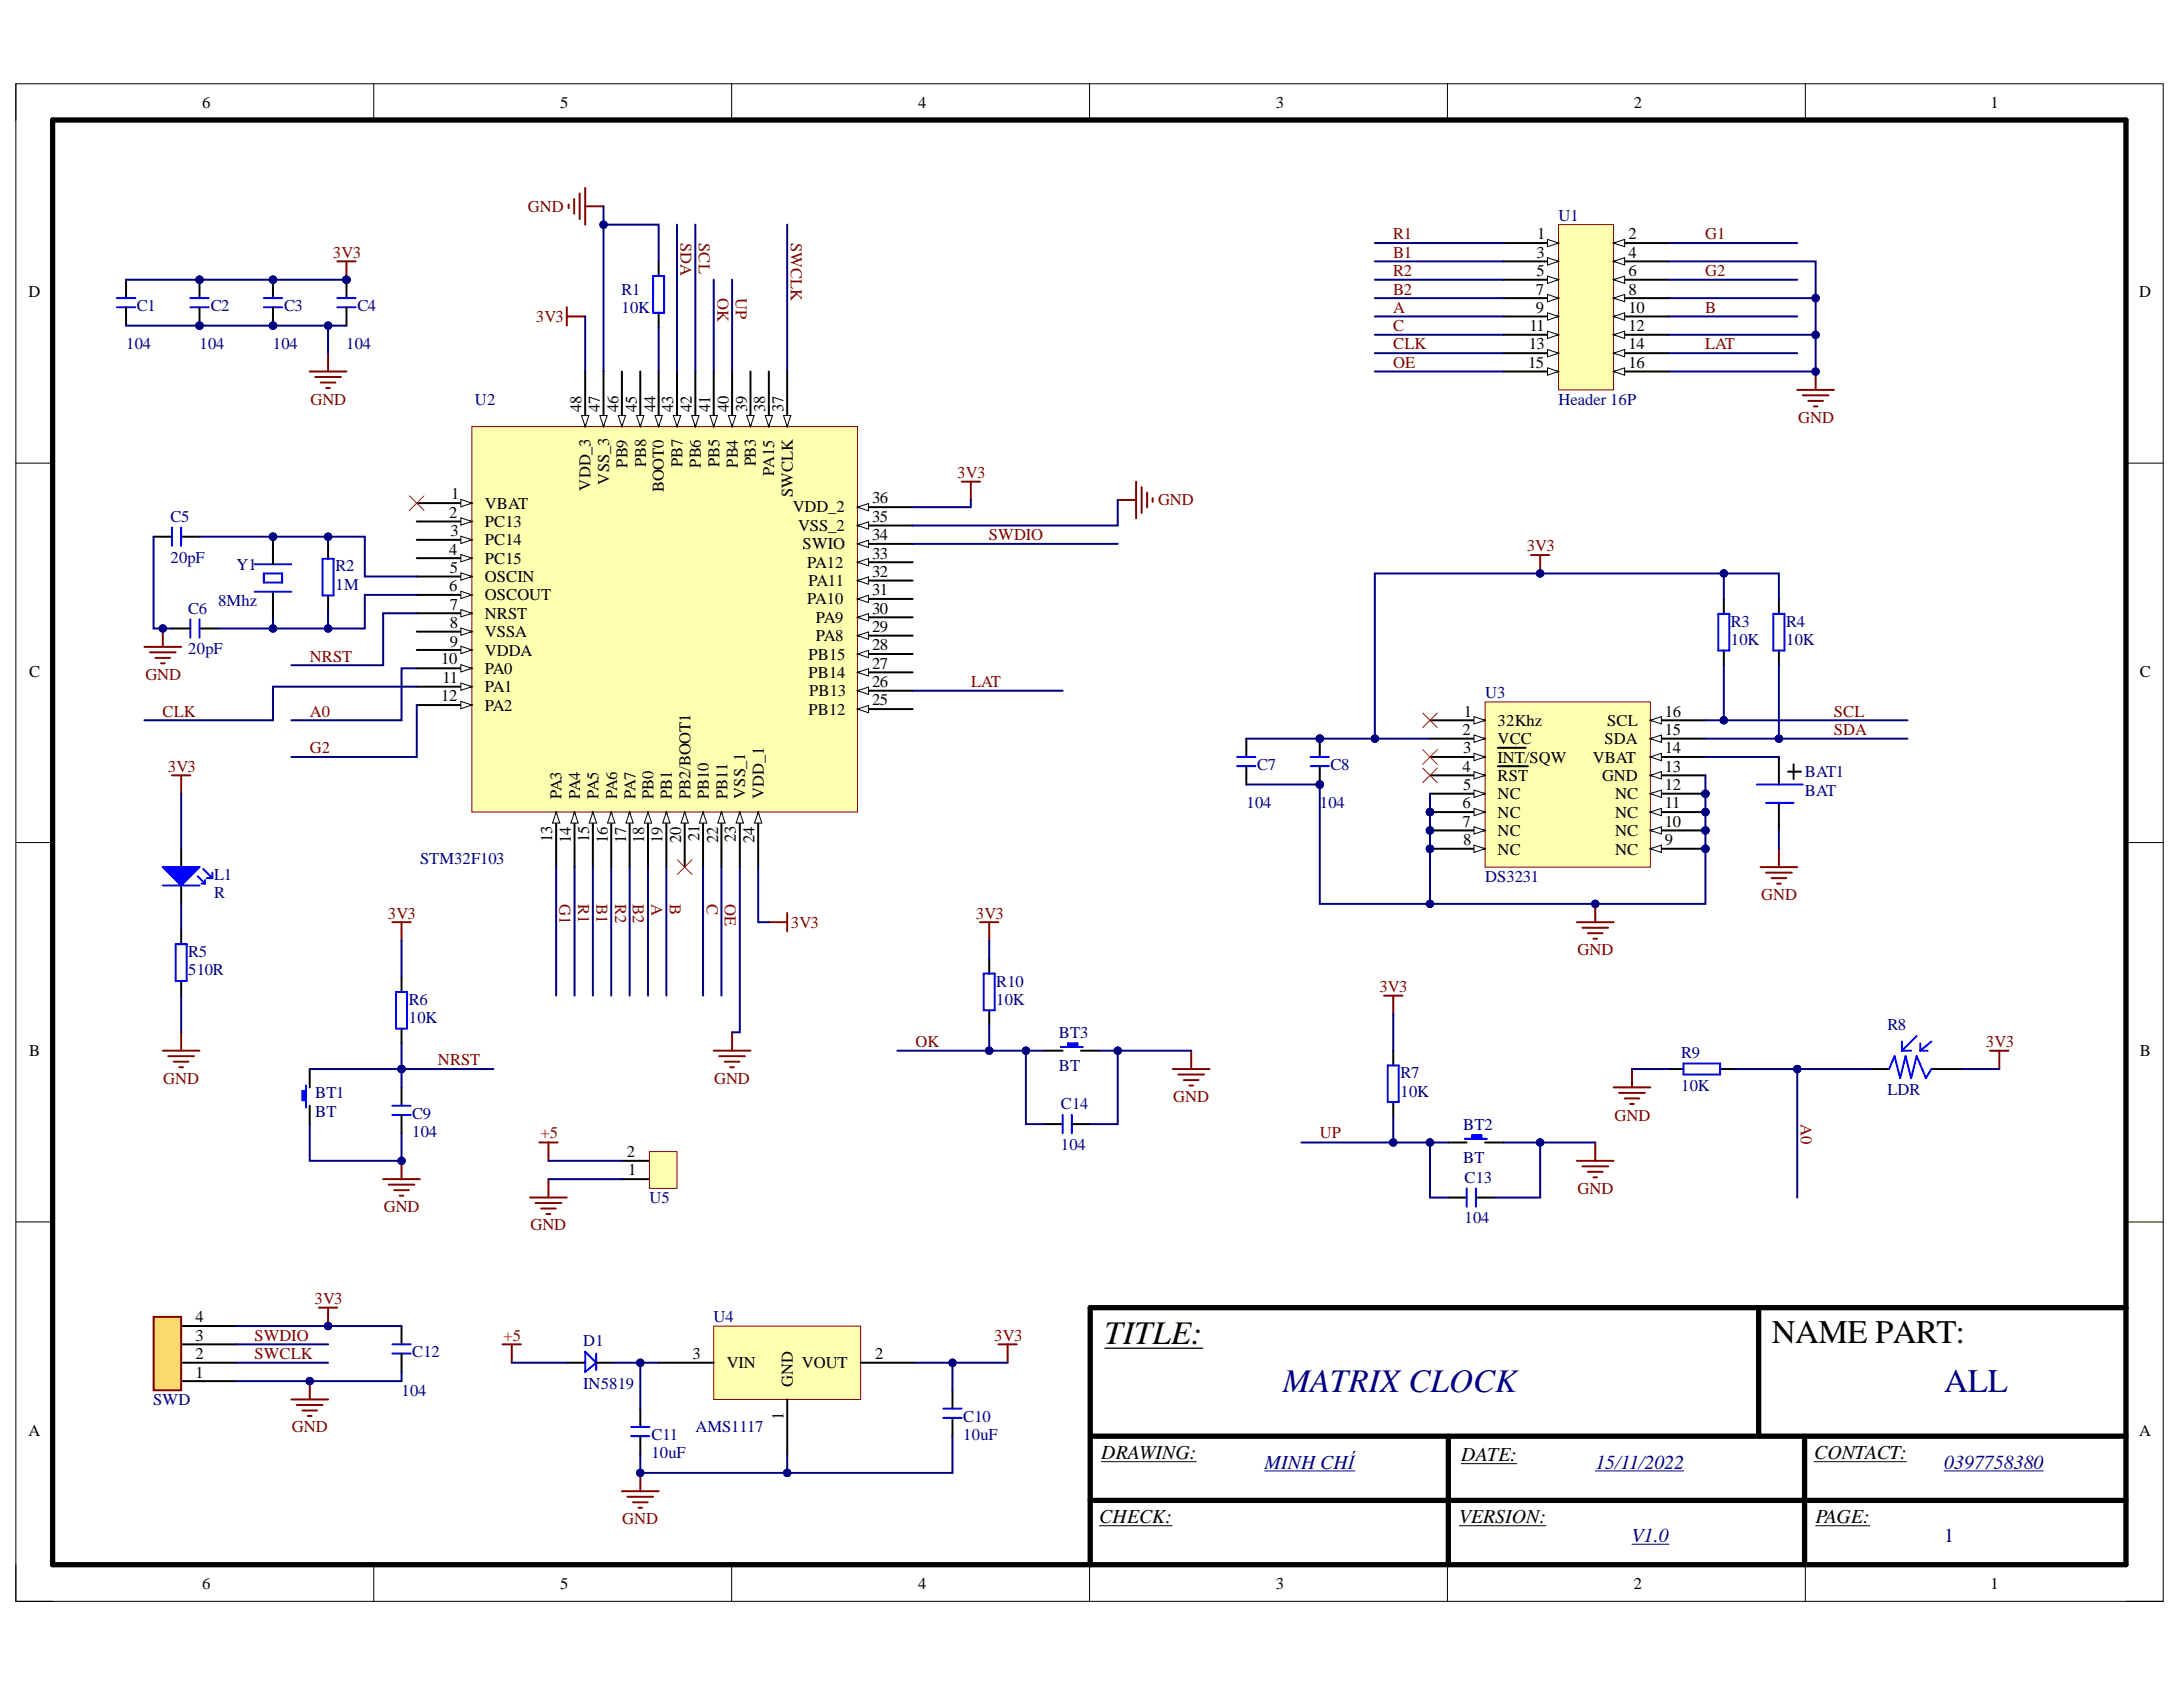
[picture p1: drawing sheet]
<svg xmlns="http://www.w3.org/2000/svg" width="279mm" height="216mm" viewBox="0 0 279 216" stroke-linecap="round" stroke-linejoin="round" font-family="sans-serif">
<defs><g id="words">
<g font-size="4.2">
<text x="141.4" y="172.1">TITLE:</text>
<text x="226.8" y="171.8">NAME PART:</text>
</g>
<g font-size="4.2" fill="#000080">
<text x="164.2" y="178.1">MATRIX CLOCK</text>
<text x="248.8" y="178.1">ALL</text>
</g>
<g font-size="2.5">
<text x="140.9" y="186.8">DRAWING:</text>
<text x="187" y="187">DATE:</text>
<text x="232.2" y="186.8">CONTACT:</text>
<text x="140.7" y="195">CHECK:</text>
<text x="186.8" y="195">VERSION:</text>
<text x="232.4" y="195">PAGE:</text>
</g>
<g font-size="2.5" fill="#000080">
<text x="161.8" y="188">MINH CHÍ</text>
<text x="204.2" y="188">15/11/2022</text>
<text x="248.8" y="188">0397758380</text>
<text x="208.8" y="197.3">V1.0</text>
<text x="248.8" y="197.3">1</text>
</g>
<g font-size="2.1">
<text x="25.9" y="13.8">6</text>
<text x="71.7" y="13.8">5</text>
<text x="117.5" y="13.8">4</text>
<text x="163.3" y="13.8">3</text>
<text x="209.1" y="13.8">2</text>
<text x="254.8" y="13.8">1</text>
<text x="196.7" y="33">3</text>
<text x="196.7" y="35.3">5</text>
<text x="196.8" y="30.6">1</text>
<text x="208.4" y="30.6">2</text>
<text x="208.4" y="33">4</text>
<text x="208.4" y="35.3">6</text>
<text x="3.6" y="38">D</text>
<text x="196.6" y="37.7">7</text>
<text x="196.6" y="40.1">9</text>
<text x="208.4" y="37.7">8</text>
<text x="208.4" y="40.1">10</text>
<text x="273.8" y="38">D</text>
<text x="195.6" y="47.1">15</text>
<text x="195.7" y="44.7">13</text>
<text x="195.7" y="42.3">11</text>
<text x="208.4" y="42.3">12</text>
<text x="208.4" y="44.7">14</text>
<text x="208.4" y="47.1">16</text>
<text x="74.4" y="52.7" transform="rotate(-90 74.4 52.7)">48</text>
<text x="76.8" y="52.7" transform="rotate(-90 76.8 52.7)">47</text>
<text x="79.1" y="52.7" transform="rotate(-90 79.1 52.7)">46</text>
<text x="81.5" y="52.7" transform="rotate(-90 81.5 52.7)">45</text>
<text x="83.9" y="52.7" transform="rotate(-90 83.9 52.7)">44</text>
<text x="86.2" y="52.7" transform="rotate(-90 86.2 52.7)">43</text>
<text x="88.5" y="52.7" transform="rotate(-90 88.5 52.7)">42</text>
<text x="90.9" y="52.7" transform="rotate(-90 90.9 52.7)">41</text>
<text x="93.3" y="52.7" transform="rotate(-90 93.3 52.7)">40</text>
<text x="95.6" y="52.7" transform="rotate(-90 95.6 52.7)">39</text>
<text x="97.9" y="52.7" transform="rotate(-90 97.9 52.7)">38</text>
<text x="100.3" y="52.7" transform="rotate(-90 100.3 52.7)">37</text>
<text x="80.3" y="59.8" transform="rotate(-90 80.3 59.8)">PB9</text>
<text x="82.7" y="59.8" transform="rotate(-90 82.7 59.8)">PB8</text>
<text x="87.3" y="59.8" transform="rotate(-90 87.3 59.8)">PB7</text>
<text x="89.7" y="59.8" transform="rotate(-90 89.7 59.8)">PB6</text>
<text x="92.1" y="59.8" transform="rotate(-90 92.1 59.8)">PB5</text>
<text x="94.4" y="59.8" transform="rotate(-90 94.4 59.8)">PB4</text>
<text x="96.7" y="59.7" transform="rotate(-90 96.7 59.7)">PB3</text>
<text x="57.7" y="63.9">1</text>
<text x="62.1" y="65.1">VBAT</text>
<text x="75.6" y="62.8" transform="rotate(-90 75.6 62.8)">VDD_3</text>
<text x="78" y="62" transform="rotate(-90 78 62)">VSS_3</text>
<text x="85" y="63" transform="rotate(-90 85 63)">BOOT0</text>
<text x="99.1" y="60.9" transform="rotate(-90 99.1 60.9)">PA15</text>
<text x="101.5" y="63.6" transform="rotate(-90 101.5 63.6)">SWCLK</text>
<text x="101.5" y="65.6">VDD_2</text>
<text x="111.6" y="64.4">36</text>
<text x="57.5" y="66.3">2</text>
<text x="57.5" y="71">4</text>
<text x="57.7" y="68.6">3</text>
<text x="62.1" y="67.4">PC13</text>
<text x="62.1" y="69.8">PC14</text>
<text x="102.1" y="68">VSS_2</text>
<text x="102.7" y="70.3">SWIO</text>
<text x="111.6" y="71.5">33</text>
<text x="111.6" y="69.1">34</text>
<text x="111.6" y="66.8">35</text>
<text x="57.5" y="75.6">6</text>
<text x="57.6" y="73.3">5</text>
<text x="62.1" y="72.2">PC15</text>
<text x="62.1" y="74.5">OSCIN</text>
<text x="62.1" y="76.8">OSCOUT</text>
<text x="103.3" y="77.3">PA10</text>
<text x="103.3" y="72.7">PA12</text>
<text x="103.5" y="75">PA11</text>
<text x="111.6" y="76.2">31</text>
<text x="111.6" y="73.9">32</text>
<text x="57.6" y="78">7</text>
<text x="57.6" y="80.4">8</text>
<text x="57.6" y="82.7">9</text>
<text x="62.1" y="79.2">NRST</text>
<text x="62.1" y="81.6">VSSA</text>
<text x="62.1" y="83.9">VDDA</text>
<text x="104.4" y="82.1">PA8</text>
<text x="104.4" y="79.7">PA9</text>
<text x="111.6" y="83.2">28</text>
<text x="111.6" y="80.9">29</text>
<text x="111.6" y="78.5">30</text>
<text x="3.7" y="86.6">C</text>
<text x="56.5" y="85">10</text>
<text x="56.5" y="89.8">12</text>
<text x="56.7" y="87.4">11</text>
<text x="62.1" y="86.2">PA0</text>
<text x="62.1" y="88.6">PA1</text>
<text x="103.5" y="86.7">PB14</text>
<text x="103.5" y="84.4">PB15</text>
<text x="103.6" y="89.1">PB13</text>
<text x="111.6" y="87.9">26</text>
<text x="111.6" y="85.6">27</text>
<text x="273.9" y="86.6">C</text>
<text x="62.1" y="90.9">PA2</text>
<text x="103.5" y="91.4">PB12</text>
<text x="111.6" y="90.3">25</text>
<text x="187.2" y="94.1">2</text>
<text x="187.4" y="91.7">1</text>
<text x="191.7" y="92.9">32Khz</text>
<text x="191.7" y="95.2">VCC</text>
<text x="205.4" y="95.2">SDA</text>
<text x="205.7" y="92.9">SCL</text>
<text x="213.1" y="94.1">15</text>
<text x="213.1" y="91.7">16</text>
<text x="187.2" y="98.8">4</text>
<text x="187.3" y="96.4">3</text>
<text x="187.3" y="101.1">5</text>
<text x="191.7" y="97.6">INT/SQW</text>
<text x="191.7" y="99.9">RST</text>
<text x="203.9" y="97.6">VBAT</text>
<text x="205" y="99.9">GND</text>
<text x="213.1" y="101.1">12</text>
<text x="213.1" y="98.8">13</text>
<text x="213.1" y="96.4">14</text>
<text x="70.7" y="107.8" transform="rotate(-90 70.7 107.8)">13</text>
<text x="71.9" y="102.3" transform="rotate(-90 71.9 102.3)">PA3</text>
<text x="73.1" y="107.8" transform="rotate(-90 73.1 107.8)">14</text>
<text x="74.2" y="102.3" transform="rotate(-90 74.2 102.3)">PA4</text>
<text x="75.4" y="107.8" transform="rotate(-90 75.4 107.8)">15</text>
<text x="76.6" y="102.3" transform="rotate(-90 76.6 102.3)">PA5</text>
<text x="77.8" y="107.8" transform="rotate(-90 77.8 107.8)">16</text>
<text x="79" y="102.3" transform="rotate(-90 79 102.3)">PA6</text>
<text x="80.2" y="107.8" transform="rotate(-90 80.2 107.8)">17</text>
<text x="81.3" y="102.3" transform="rotate(-90 81.3 102.3)">PA7</text>
<text x="82.4" y="107.8" transform="rotate(-90 82.4 107.8)">18</text>
<text x="83.6" y="102.3" transform="rotate(-90 83.6 102.3)">PB0</text>
<text x="84.8" y="107.8" transform="rotate(-90 84.8 107.8)">19</text>
<text x="86" y="102.3" transform="rotate(-90 86 102.3)">PB1</text>
<text x="87.2" y="107.8" transform="rotate(-90 87.2 107.8)">20</text>
<text x="88.4" y="102.3" transform="rotate(-90 88.4 102.3)">PB2/BOOT1</text>
<text x="89.5" y="107.7" transform="rotate(-90 89.5 107.7)">21</text>
<text x="90.7" y="102.3" transform="rotate(-90 90.7 102.3)">PB10</text>
<text x="91.9" y="107.8" transform="rotate(-90 91.9 107.8)">22</text>
<text x="93.1" y="102.3" transform="rotate(-90 93.1 102.3)">PB11</text>
<text x="94.2" y="107.8" transform="rotate(-90 94.2 107.8)">23</text>
<text x="95.4" y="102.3" transform="rotate(-90 95.4 102.3)">VSS_1</text>
<text x="96.6" y="107.8" transform="rotate(-90 96.6 107.8)">24</text>
<text x="97.7" y="102.3" transform="rotate(-90 97.7 102.3)">VDD_1</text>
<text x="187.2" y="103.4">6</text>
<text x="187.2" y="105.8">7</text>
<text x="191.7" y="102.3">NC</text>
<text x="191.7" y="104.6">NC</text>
<text x="191.7" y="107">NC</text>
<text x="206.7" y="107">NC</text>
<text x="206.7" y="104.6">NC</text>
<text x="206.7" y="102.3">NC</text>
<text x="213.1" y="105.8">10</text>
<text x="213.1" y="103.4">11</text>
<text x="187.3" y="108.2">8</text>
<text x="191.7" y="109.4">NC</text>
<text x="206.7" y="109.4">NC</text>
<text x="213.1" y="108.2">9</text>
<text x="3.7" y="135.1">B</text>
<text x="273.9" y="135.1">B</text>
<text x="80.2" y="148.1">2</text>
<text x="80.4" y="150.4">1</text>
<text x="25" y="173.9">2</text>
<text x="25" y="171.6">3</text>
<text x="25" y="169.2">4</text>
<text x="88.6" y="173.9">3</text>
<text x="112" y="173.9">2</text>
<text x="25" y="176.3">1</text>
<text x="93" y="175.1">VIN</text>
<text x="101.5" y="177.5" transform="rotate(-90 101.5 177.5)">GND</text>
<text x="102.6" y="175.1">VOUT</text>
<text x="3.6" y="183.7">A</text>
<text x="100.3" y="181.8" transform="rotate(-90 100.3 181.8)">1</text>
<text x="273.8" y="183.7">A</text>
<text x="25.9" y="203.3">6</text>
<text x="71.7" y="203.3">5</text>
<text x="117.5" y="203.3">4</text>
<text x="163.3" y="203.3">3</text>
<text x="209.1" y="203.3">2</text>
<text x="254.8" y="203.3">1</text>
</g>
<g font-size="2.1" fill="#800000">
<text x="67.6" y="27.1">GND</text>
<text x="42.6" y="33">3V3</text>
<text x="87.1" y="31.1" transform="rotate(90 87.1 31.1)">SDA</text>
<text x="89.5" y="31.1" transform="rotate(90 89.5 31.1)">SCL</text>
<text x="101.2" y="31.1" transform="rotate(90 101.2 31.1)">SWCLK</text>
<text x="178.3" y="30.6">R1</text>
<text x="178.3" y="33">B1</text>
<text x="178.3" y="35.3">R2</text>
<text x="218.2" y="35.3">G2</text>
<text x="218.2" y="30.6">G1</text>
<text x="68.6" y="41.2">3V3</text>
<text x="91.8" y="38.1" transform="rotate(90 91.8 38.1)">OK</text>
<text x="94.2" y="38.1" transform="rotate(90 94.2 38.1)">UP</text>
<text x="178.3" y="37.7">B2</text>
<text x="178.3" y="40.1">A</text>
<text x="218.2" y="40.1">B</text>
<text x="178.3" y="42.3">C</text>
<text x="178.3" y="44.7">CLK</text>
<text x="178.3" y="47.1">OE</text>
<text x="218.2" y="44.7">LAT</text>
<text x="39.7" y="51.8">GND</text>
<text x="230.2" y="54.1">GND</text>
<text x="122.5" y="61.2">3V3</text>
<text x="148.2" y="64.7">GND</text>
<text x="126.6" y="69.1">SWDIO</text>
<text x="195.4" y="70.6">3V3</text>
<text x="18.6" y="87.1">GND</text>
<text x="39.7" y="84.7">NRST</text>
<text x="124.3" y="87.9">LAT</text>
<text x="20.8" y="91.7">CLK</text>
<text x="39.7" y="91.7">A0</text>
<text x="234.7" y="91.7">SCL</text>
<text x="234.7" y="94.1">SDA</text>
<text x="21.5" y="98.8">3V3</text>
<text x="39.7" y="96.4">G2</text>
<text x="49.6" y="117.6">3V3</text>
<text x="71.6" y="115.7" transform="rotate(90 71.6 115.7)">G1</text>
<text x="74" y="115.7" transform="rotate(90 74 115.7)">R1</text>
<text x="76.4" y="115.7" transform="rotate(90 76.4 115.7)">B1</text>
<text x="78.7" y="115.7" transform="rotate(90 78.7 115.7)">R2</text>
<text x="81" y="115.7" transform="rotate(90 81 115.7)">B2</text>
<text x="83.4" y="115.7" transform="rotate(90 83.4 115.7)">A</text>
<text x="85.7" y="115.7" transform="rotate(90 85.7 115.7)">B</text>
<text x="90.5" y="115.7" transform="rotate(90 90.5 115.7)">C</text>
<text x="92.8" y="115.7" transform="rotate(90 92.8 115.7)">OE</text>
<text x="101.2" y="118.7">3V3</text>
<text x="124.9" y="117.6">3V3</text>
<text x="225.4" y="115.2">GND</text>
<text x="201.9" y="122.2">GND</text>
<text x="176.5" y="126.9">3V3</text>
<text x="56.1" y="136.3">NRST</text>
<text x="117.2" y="134">OK</text>
<text x="254.2" y="134">3V3</text>
<text x="20.9" y="138.7">GND</text>
<text x="91.4" y="138.7">GND</text>
<text x="150.2" y="141.1">GND</text>
<text x="206.6" y="143.4">GND</text>
<text x="230.5" y="143.8" transform="rotate(90 230.5 143.8)">A0</text>
<text x="69.2" y="145.7">+5</text>
<text x="168.9" y="145.7">UP</text>
<text x="49.1" y="155.2">GND</text>
<text x="201.9" y="152.8">GND</text>
<text x="67.9" y="157.4">GND</text>
<text x="40.2" y="166.9">3V3</text>
<text x="32.6" y="171.6">SWDIO</text>
<text x="32.6" y="173.9">SWCLK</text>
<text x="64.4" y="171.6">+5</text>
<text x="127.3" y="171.6">3V3</text>
<text x="37.4" y="183.3">GND</text>
<text x="79.6" y="195.1">GND</text>
</g>
<g font-size="2.1" fill="#000080">
<text x="199.5" y="28.3">U1</text>
<text x="17.5" y="39.8">C1</text>
<text x="27" y="39.8">C2</text>
<text x="36.4" y="39.8">C3</text>
<text x="45.7" y="39.8">C4</text>
<text x="79.6" y="37.7">R1</text>
<text x="79.6" y="40.1">10K</text>
<text x="16.1" y="44.7">104</text>
<text x="25.5" y="44.7">104</text>
<text x="34.9" y="44.7">104</text>
<text x="44.3" y="44.7">104</text>
<text x="60.8" y="51.8">U2</text>
<text x="199.5" y="51.8">Header 16P</text>
<text x="21.8" y="66.8">C5</text>
<text x="21.8" y="72">20pF</text>
<text x="27.9" y="77.6">8Mhz</text>
<text x="30.3" y="72.9">Y1</text>
<text x="43" y="73.1">R2</text>
<text x="43" y="75.5">1M</text>
<text x="24.1" y="78.5">C6</text>
<text x="24.1" y="83.8">20pF</text>
<text x="221.5" y="80.2">R3</text>
<text x="221.5" y="82.6">10K</text>
<text x="228.6" y="80.2">R4</text>
<text x="228.6" y="82.6">10K</text>
<text x="190.1" y="89.3">U3</text>
<text x="160.9" y="98.5">C7</text>
<text x="170.3" y="98.5">C8</text>
<text x="231" y="99.5">BAT1</text>
<text x="231" y="101.8">BAT</text>
<text x="159.6" y="103.4">104</text>
<text x="168.9" y="103.4">104</text>
<text x="27.4" y="112.7">L1</text>
<text x="53.8" y="110.5">STM32F103</text>
<text x="190.1" y="112.8">DS3231</text>
<text x="27.4" y="114.9">R</text>
<text x="24.1" y="122.5">R5</text>
<text x="24.1" y="124.8">510R</text>
<text x="52.3" y="128.6">R6</text>
<text x="52.3" y="130.9">10K</text>
<text x="127.5" y="126.3">R10</text>
<text x="127.5" y="128.6">10K</text>
<text x="241.6" y="131.8">R8</text>
<text x="135.5" y="132.9">BT3</text>
<text x="135.5" y="137.1">BT</text>
<text x="215.2" y="135.4">R9</text>
<text x="40.3" y="140.5">BT1</text>
<text x="40.3" y="142.9">BT</text>
<text x="52.8" y="143.2">C9</text>
<text x="135.8" y="142">C14</text>
<text x="179.3" y="138">R7</text>
<text x="179.3" y="140.4">10K</text>
<text x="215.2" y="139.6">10K</text>
<text x="241.6" y="140.1">LDR</text>
<text x="52.8" y="145.5">104</text>
<text x="135.8" y="147.1">104</text>
<text x="187.3" y="144.6">BT2</text>
<text x="187.3" y="148.8">BT</text>
<text x="83.1" y="154">U5</text>
<text x="187.5" y="151.4">C13</text>
<text x="187.5" y="156.5">104</text>
<text x="52.8" y="173.7">C12</text>
<text x="74.7" y="172.3">D1</text>
<text x="91.3" y="169.2">U4</text>
<text x="19.6" y="179.8">SWD</text>
<text x="51.4" y="178.7">104</text>
<text x="74.7" y="177.7">IN5819</text>
<text x="83.4" y="184.2">C11</text>
<text x="89" y="183.3">AMS1117</text>
<text x="123.3" y="182">C10</text>
<text x="123.3" y="184.2">10uF</text>
<text x="83.4" y="186.6">10uF</text>
</g>
</g></defs>
<path d="M2 10.7h274.9v194.2h-274.9z" fill="none" stroke="#000" stroke-width=".13"/>
<path d="M6.7 15.4h265.5v184.8h-265.5z" fill-rule="evenodd" fill="#fff"/>
<g fill="none" stroke="#000" stroke-width=".13">
<path d="M2 10.7v4.7M6.7 15.4h265.5v184.8h-265.5zM47.8 10.7v4.7M93.6 10.7v4.7M139.4 10.7v4.7M185.3 10.7v4.7M231.1 10.7v4.7M2 59.3h4.7M272.2 59.3h4.7M2 107.8h4.7M272.2 107.8h4.7M2 156.4h4.7"/>
<path d="M272.2 156.4h4.7M140.7 195.3h9.3M140.9 187.1h12.2M186.8 195.3h11.1M187 187.3h7.1M232.2 187.1h11.8M232.4 195.3h6.9M2 200.2v4.7h4.7M47.8 200.2v4.7M93.6 200.2v4.7M139.4 200.2v4.7M185.3 200.2v4.7"/>
<path d="M231.1 200.2v4.7M272.2 204.9h4.7"/>
</g>
<path d="M6.7 15.4h265.4v184.8h-265.4zM225.1 167.6v16.2M272.1 167.4h-132.6v32.8M139.5 192h132.6M139.8 183.8h132.3M185.4 183.8v16.4M231 183.8v16.4" fill="none" stroke="#000" stroke-width=".68"/>
<path d="M141.4 172.5h12.5" fill="none" stroke="#000" stroke-width=".17"/>
<path d="M161.9 188.2h11.5M204.2 188.2h11.3M208.9 197.6h4.7M248.8 188.2h12.7" fill="none" stroke="#000080" stroke-width=".13"/>
<path d="M60.4 54.6h49.4v49.3h-49.4z" fill-rule="evenodd" fill="#ffffb0"/>
<path d="M60.4 54.6h49.4v49.3h-49.4z" fill="none" stroke="#800000" stroke-width=".13"/>
<path d="M53.3 64.4h7.1" fill="none" stroke="#000" stroke-width=".25"/>
<path d="M59 63.9l1.4 .5-1.4 .5z" fill="#f8fcff"/>
<path d="M59 63.9l1.4 .5-1.4 .5z" fill="none" stroke="#000" stroke-width=".13"/>
<path d="M53.3 66.7h7.1" fill="none" stroke="#000" stroke-width=".25"/>
<path d="M59 66.3l1.4 .4-1.4 .5z" fill="#f8fcff"/>
<path d="M59 66.3l1.4 .4-1.4 .5z" fill="none" stroke="#000" stroke-width=".13"/>
<path d="M53.3 69.1h7.1" fill="none" stroke="#000" stroke-width=".25"/>
<path d="M59 68.6l1.4 .5-1.4 .5z" fill="#f8fcff"/>
<path d="M59 68.6l1.4 .5-1.4 .5z" fill="none" stroke="#000" stroke-width=".13"/>
<path d="M53.3 71.4h7.1" fill="none" stroke="#000" stroke-width=".25"/>
<path d="M59 71l1.4 .4-1.4 .5z" fill="#f8fcff"/>
<path d="M59 71l1.4 .4-1.4 .5z" fill="none" stroke="#000" stroke-width=".13"/>
<path d="M53.3 73.8h7.1" fill="none" stroke="#000" stroke-width=".25"/>
<path d="M59 73.3l1.4 .5-1.4 .5z" fill="#f8fcff"/>
<path d="M59 73.3l1.4 .5-1.4 .5z" fill="none" stroke="#000" stroke-width=".13"/>
<path d="M53.3 76.1h7.1" fill="none" stroke="#000" stroke-width=".25"/>
<path d="M59 75.7l1.4 .4-1.4 .5z" fill="#f8fcff"/>
<path d="M59 75.7l1.4 .4-1.4 .5z" fill="none" stroke="#000" stroke-width=".13"/>
<path d="M53.3 78.5h7.1" fill="none" stroke="#000" stroke-width=".25"/>
<path d="M59 78l1.4 .5-1.4 .5z" fill="#f8fcff"/>
<path d="M59 78l1.4 .5-1.4 .5z" fill="none" stroke="#000" stroke-width=".13"/>
<path d="M53.3 80.8h7.1" fill="none" stroke="#000" stroke-width=".25"/>
<path d="M59 80.4l1.4 .4-1.4 .5z" fill="#f8fcff"/>
<path d="M59 80.4l1.4 .4-1.4 .5z" fill="none" stroke="#000" stroke-width=".13"/>
<path d="M53.3 83.2h7.1" fill="none" stroke="#000" stroke-width=".25"/>
<path d="M59 82.7l1.4 .5-1.4 .5z" fill="#f8fcff"/>
<path d="M59 82.7l1.4 .5-1.4 .5z" fill="none" stroke="#000" stroke-width=".13"/>
<path d="M53.3 85.5h7.1" fill="none" stroke="#000" stroke-width=".25"/>
<path d="M59 85.1l1.4 .4-1.4 .5z" fill="#f8fcff"/>
<path d="M59 85.1l1.4 .4-1.4 .5z" fill="none" stroke="#000" stroke-width=".13"/>
<path d="M53.3 87.9h7.1" fill="none" stroke="#000" stroke-width=".25"/>
<path d="M59 87.4l1.4 .5-1.4 .5z" fill="#f8fcff"/>
<path d="M59 87.4l1.4 .5-1.4 .5z" fill="none" stroke="#000" stroke-width=".13"/>
<path d="M53.3 90.2h7.1" fill="none" stroke="#000" stroke-width=".25"/>
<path d="M59 89.8l1.4 .4-1.4 .5z" fill="#f8fcff"/>
<path d="M59 89.8l1.4 .4-1.4 .5z" fill="none" stroke="#000" stroke-width=".13"/>
<path d="M71.2 103.9v7.1" fill="none" stroke="#000" stroke-width=".25"/>
<path d="M71.2 103.9l.5 1.4h-1z" fill="#f8fcff"/>
<path d="M71.2 103.9l.5 1.4h-1z" fill="none" stroke="#000" stroke-width=".13"/>
<path d="M73.5 103.9v7.1" fill="none" stroke="#000" stroke-width=".25"/>
<path d="M73.5 103.9l.5 1.4h-.9z" fill="#f8fcff"/>
<path d="M73.5 103.9l.5 1.4h-.9z" fill="none" stroke="#000" stroke-width=".13"/>
<path d="M75.9 103.9v7.1" fill="none" stroke="#000" stroke-width=".25"/>
<path d="M75.9 103.9l.5 1.4h-1z" fill="#f8fcff"/>
<path d="M75.9 103.9l.5 1.4h-1z" fill="none" stroke="#000" stroke-width=".13"/>
<path d="M78.2 103.9v7.1" fill="none" stroke="#000" stroke-width=".25"/>
<path d="M78.2 103.9l.5 1.4h-.9z" fill="#f8fcff"/>
<path d="M78.2 103.9l.5 1.4h-.9z" fill="none" stroke="#000" stroke-width=".13"/>
<path d="M80.6 103.9v7.1" fill="none" stroke="#000" stroke-width=".25"/>
<path d="M80.6 103.9l.5 1.4h-1z" fill="#f8fcff"/>
<path d="M80.6 103.9l.5 1.4h-1z" fill="none" stroke="#000" stroke-width=".13"/>
<path d="M82.9 103.9v7.1" fill="none" stroke="#000" stroke-width=".25"/>
<path d="M82.9 103.9l.5 1.4h-.9z" fill="#f8fcff"/>
<path d="M82.9 103.9l.5 1.4h-.9z" fill="none" stroke="#000" stroke-width=".13"/>
<path d="M85.3 103.9v7.1" fill="none" stroke="#000" stroke-width=".25"/>
<path d="M85.3 103.9l.5 1.4h-1z" fill="#f8fcff"/>
<path d="M85.3 103.9l.5 1.4h-1z" fill="none" stroke="#000" stroke-width=".13"/>
<path d="M87.6 103.9v7.1" fill="none" stroke="#000" stroke-width=".25"/>
<path d="M87.6 103.9l.5 1.4h-.9z" fill="#f8fcff"/>
<path d="M87.6 103.9l.5 1.4h-.9z" fill="none" stroke="#000" stroke-width=".13"/>
<path d="M90 103.9v7.1" fill="none" stroke="#000" stroke-width=".25"/>
<path d="M90 103.9l.5 1.4h-1z" fill="#f8fcff"/>
<path d="M90 103.9l.5 1.4h-1z" fill="none" stroke="#000" stroke-width=".13"/>
<path d="M92.3 103.9v7.1" fill="none" stroke="#000" stroke-width=".25"/>
<path d="M92.3 103.9l.5 1.4h-.9z" fill="#f8fcff"/>
<path d="M92.3 103.9l.5 1.4h-.9z" fill="none" stroke="#000" stroke-width=".13"/>
<path d="M94.7 103.9v7.1" fill="none" stroke="#000" stroke-width=".25"/>
<path d="M94.7 103.9l.5 1.4h-1z" fill="#f8fcff"/>
<path d="M94.7 103.9l.5 1.4h-1z" fill="none" stroke="#000" stroke-width=".13"/>
<path d="M97 103.9v7.1" fill="none" stroke="#000" stroke-width=".25"/>
<path d="M97 103.9l.5 1.4h-.9z" fill="#f8fcff"/>
<path d="M97 103.9l.5 1.4h-.9z" fill="none" stroke="#000" stroke-width=".13"/>
<path d="M109.8 90.7h7" fill="none" stroke="#000" stroke-width=".25"/>
<path d="M109.8 90.7l1.4-.4v.9z" fill="#f8fcff"/>
<path d="M109.8 90.7l1.4-.4v.9z" fill="none" stroke="#000" stroke-width=".13"/>
<path d="M109.8 88.4h7" fill="none" stroke="#000" stroke-width=".25"/>
<path d="M109.8 88.4l1.4-.5v1z" fill="#f8fcff"/>
<path d="M109.8 88.4l1.4-.5v1z" fill="none" stroke="#000" stroke-width=".13"/>
<path d="M109.8 86h7" fill="none" stroke="#000" stroke-width=".25"/>
<path d="M109.8 86l1.4-.4v.9z" fill="#f8fcff"/>
<path d="M109.8 86l1.4-.4v.9z" fill="none" stroke="#000" stroke-width=".13"/>
<path d="M109.8 83.7h7" fill="none" stroke="#000" stroke-width=".25"/>
<path d="M109.8 83.7l1.4-.5v1z" fill="#f8fcff"/>
<path d="M109.8 83.7l1.4-.5v1z" fill="none" stroke="#000" stroke-width=".13"/>
<path d="M109.8 81.3h7" fill="none" stroke="#000" stroke-width=".25"/>
<path d="M109.8 81.3l1.4-.4v.9z" fill="#f8fcff"/>
<path d="M109.8 81.3l1.4-.4v.9z" fill="none" stroke="#000" stroke-width=".13"/>
<path d="M109.8 79h7" fill="none" stroke="#000" stroke-width=".25"/>
<path d="M109.8 79l1.4-.5v1z" fill="#f8fcff"/>
<path d="M109.8 79l1.4-.5v1z" fill="none" stroke="#000" stroke-width=".13"/>
<path d="M109.8 76.7h7" fill="none" stroke="#000" stroke-width=".25"/>
<path d="M109.8 76.7l1.4-.5v.9z" fill="#f8fcff"/>
<path d="M109.8 76.7l1.4-.5v.9z" fill="none" stroke="#000" stroke-width=".13"/>
<path d="M109.8 74.3h7" fill="none" stroke="#000" stroke-width=".25"/>
<path d="M109.8 74.3l1.4-.5v1z" fill="#f8fcff"/>
<path d="M109.8 74.3l1.4-.5v1z" fill="none" stroke="#000" stroke-width=".13"/>
<path d="M109.8 72h7" fill="none" stroke="#000" stroke-width=".25"/>
<path d="M109.8 72l1.4-.5v.9z" fill="#f8fcff"/>
<path d="M109.8 72l1.4-.5v.9z" fill="none" stroke="#000" stroke-width=".13"/>
<path d="M109.8 69.6h7" fill="none" stroke="#000" stroke-width=".25"/>
<path d="M109.8 69.6l1.4-.5v1z" fill="#f8fcff"/>
<path d="M109.8 69.6l1.4-.5v1z" fill="none" stroke="#000" stroke-width=".13"/>
<path d="M109.8 67.3h7" fill="none" stroke="#000" stroke-width=".25"/>
<path d="M109.8 67.3l1.4-.5v.9z" fill="#f8fcff"/>
<path d="M109.8 67.3l1.4-.5v.9z" fill="none" stroke="#000" stroke-width=".13"/>
<path d="M109.8 64.9h7" fill="none" stroke="#000" stroke-width=".25"/>
<path d="M109.8 64.9l1.4-.5v1z" fill="#f8fcff"/>
<path d="M109.8 64.9l1.4-.5v1z" fill="none" stroke="#000" stroke-width=".13"/>
<path d="M100.7 47.5v7.1" fill="none" stroke="#000" stroke-width=".25"/>
<path d="M100.3 53.2h.9l-.5 1.4z" fill="#f8fcff"/>
<path d="M100.3 53.2h.9l-.5 1.4z" fill="none" stroke="#000" stroke-width=".13"/>
<path d="M98.4 47.5v7.1" fill="none" stroke="#000" stroke-width=".25"/>
<path d="M97.9 53.2h1l-.5 1.4z" fill="#f8fcff"/>
<path d="M97.9 53.2h1l-.5 1.4z" fill="none" stroke="#000" stroke-width=".13"/>
<path d="M96.1 47.5v7.1" fill="none" stroke="#000" stroke-width=".25"/>
<path d="M95.6 53.2h.9l-.4 1.4z" fill="#f8fcff"/>
<path d="M95.6 53.2h.9l-.4 1.4z" fill="none" stroke="#000" stroke-width=".13"/>
<path d="M93.7 47.5v7.1" fill="none" stroke="#000" stroke-width=".25"/>
<path d="M93.2 53.2h1l-.5 1.4z" fill="#f8fcff"/>
<path d="M93.2 53.2h1l-.5 1.4z" fill="none" stroke="#000" stroke-width=".13"/>
<path d="M91.3 47.5v7.1" fill="none" stroke="#000" stroke-width=".25"/>
<path d="M90.9 53.2h.9l-.5 1.4z" fill="#f8fcff"/>
<path d="M90.9 53.2h.9l-.5 1.4z" fill="none" stroke="#000" stroke-width=".13"/>
<path d="M89 47.5v7.1" fill="none" stroke="#000" stroke-width=".25"/>
<path d="M88.5 53.2h1l-.5 1.4z" fill="#f8fcff"/>
<path d="M88.5 53.2h1l-.5 1.4z" fill="none" stroke="#000" stroke-width=".13"/>
<path d="M86.7 47.5v7.1" fill="none" stroke="#000" stroke-width=".25"/>
<path d="M86.2 53.2h.9l-.4 1.4z" fill="#f8fcff"/>
<path d="M86.2 53.2h.9l-.4 1.4z" fill="none" stroke="#000" stroke-width=".13"/>
<path d="M84.3 47.5v7.1" fill="none" stroke="#000" stroke-width=".25"/>
<path d="M83.8 53.2h1l-.5 1.4z" fill="#f8fcff"/>
<path d="M83.8 53.2h1l-.5 1.4z" fill="none" stroke="#000" stroke-width=".13"/>
<path d="M81.9 47.5v7.1" fill="none" stroke="#000" stroke-width=".25"/>
<path d="M81.5 53.2h.9l-.5 1.4z" fill="#f8fcff"/>
<path d="M81.5 53.2h.9l-.5 1.4z" fill="none" stroke="#000" stroke-width=".13"/>
<path d="M79.6 47.5v7.1" fill="none" stroke="#000" stroke-width=".25"/>
<path d="M79.1 53.2h1l-.5 1.4z" fill="#f8fcff"/>
<path d="M79.1 53.2h1l-.5 1.4z" fill="none" stroke="#000" stroke-width=".13"/>
<path d="M77.2 47.5v7.1" fill="none" stroke="#000" stroke-width=".25"/>
<path d="M76.8 53.2h.9l-.5 1.4z" fill="#f8fcff"/>
<path d="M76.8 53.2h.9l-.5 1.4z" fill="none" stroke="#000" stroke-width=".13"/>
<path d="M74.9 47.5v7.1" fill="none" stroke="#000" stroke-width=".25"/>
<path d="M74.4 53.2h1l-.5 1.4z" fill="#f8fcff"/>
<path d="M74.4 53.2h1l-.5 1.4z" fill="none" stroke="#000" stroke-width=".13"/>
<path d="M52.4 63.4l1.9 1.9M54.3 63.4l-1.9 1.9" fill="none" stroke="#f00" stroke-width=".13"/>
<circle cx="34.9" cy="68.7" r=".47" fill="#000080"/>
<circle cx="34.9" cy="68.7" r=".47" fill="none" stroke="#000080" stroke-width=".13"/>
<path d="M34.9 68.7v3.5M34.9 75.7v3.6" fill="none" stroke="#000" stroke-width=".25"/>
<path d="M32.6 75.7h4.7M32.6 72.2h4.7M33.8 73.4h2.3v1.2h-2.3z" fill="none" stroke="#00f" stroke-width=".25"/>
<circle cx="34.9" cy="68.7" r=".47" fill="#000080"/>
<circle cx="34.9" cy="68.7" r=".47" fill="none" stroke="#000080" stroke-width=".13"/>
<path d="M19.7 68.7h2.3M23.2 68.7h2.3M42 69.6v1.9M42 76.2v1.9M22 80.4h2.4M25.5 80.4h2.4" fill="none" stroke="#000" stroke-width=".25"/>
<path d="M22 67.5v2.4M23.2 67.5v2.4M24.4 79.3v2.3M25.5 79.3v2.3M41.3 71.5h1.4v4.7h-1.4z" fill="none" stroke="#00f" stroke-width=".25"/>
<path d="M18.5 82.8h4.7M19.2 83.5h3.3M19.9 84.2h1.9M20.6 84.9h.5M20.8 80.4v2.4" fill="none" stroke="#800000" stroke-width=".25"/>
<circle cx="20.8" cy="80.4" r=".47" fill="#000080"/>
<circle cx="20.8" cy="80.4" r=".47" fill="none" stroke="#000080" stroke-width=".13"/>
<g fill="none" stroke="#800000" stroke-width=".25">
<path d="M72.5 39.3v2.4M72.8 26.2v.4M73.5 25.5v1.8M74.2 24.8v3.2M74.9 24.1v4.7M74.9 26.4h2.3M72.5 40.5h2.4M123.1 61.6h2.3M124.3 61.6v2.4M143.1 64h2.3M145.4 61.6v4.7M146.1 62.3v3.3"/>
<path d="M146.8 63.1v1.8M147.5 63.8v.4M98.4 118h2.3M100.7 116.8v2.4M91.3 134.5h4.8M92.1 135.2h3.2M92.8 135.9h1.8M93.5 136.6h.4M93.7 132.1v2.4"/>
</g>
<path d="M16.1 35.8v2.3M16.1 39.3v2.4" fill="none" stroke="#000" stroke-width=".25"/>
<path d="M15 38.1h2.3M15 39.3h2.3" fill="none" stroke="#00f" stroke-width=".25"/>
<circle cx="25.5" cy="35.8" r=".47" fill="#000080"/>
<circle cx="25.5" cy="35.8" r=".47" fill="none" stroke="#000080" stroke-width=".13"/>
<circle cx="25.5" cy="41.7" r=".47" fill="#000080"/>
<circle cx="25.5" cy="41.7" r=".47" fill="none" stroke="#000080" stroke-width=".13"/>
<path d="M25.5 35.8v2.3" fill="none" stroke="#000" stroke-width=".25"/>
<circle cx="25.5" cy="35.8" r=".47" fill="#000080"/>
<circle cx="25.5" cy="35.8" r=".47" fill="none" stroke="#000080" stroke-width=".13"/>
<path d="M24.4 38.1h2.3M24.4 39.3h2.3" fill="none" stroke="#00f" stroke-width=".25"/>
<path d="M25.5 39.3v2.4" fill="none" stroke="#000" stroke-width=".25"/>
<circle cx="25.5" cy="41.7" r=".47" fill="#000080"/>
<circle cx="25.5" cy="41.7" r=".47" fill="none" stroke="#000080" stroke-width=".13"/>
<circle cx="34.9" cy="35.8" r=".47" fill="#000080"/>
<circle cx="34.9" cy="35.8" r=".47" fill="none" stroke="#000080" stroke-width=".13"/>
<circle cx="34.9" cy="41.7" r=".47" fill="#000080"/>
<circle cx="34.9" cy="41.7" r=".47" fill="none" stroke="#000080" stroke-width=".13"/>
<path d="M34.9 35.8v2.3" fill="none" stroke="#000" stroke-width=".25"/>
<circle cx="34.9" cy="35.8" r=".47" fill="#000080"/>
<circle cx="34.9" cy="35.8" r=".47" fill="none" stroke="#000080" stroke-width=".13"/>
<path d="M33.8 38.1h2.3M33.8 39.3h2.3" fill="none" stroke="#00f" stroke-width=".25"/>
<path d="M34.9 39.3v2.4" fill="none" stroke="#000" stroke-width=".25"/>
<circle cx="34.9" cy="41.7" r=".47" fill="#000080"/>
<circle cx="34.9" cy="41.7" r=".47" fill="none" stroke="#000080" stroke-width=".13"/>
<circle cx="44.3" cy="35.8" r=".47" fill="#000080"/>
<circle cx="44.3" cy="35.8" r=".47" fill="none" stroke="#000080" stroke-width=".13"/>
<path d="M44.3 35.8v2.3" fill="none" stroke="#000" stroke-width=".25"/>
<circle cx="44.3" cy="35.8" r=".47" fill="#000080"/>
<circle cx="44.3" cy="35.8" r=".47" fill="none" stroke="#000080" stroke-width=".13"/>
<path d="M43.2 38.1h2.3M43.2 39.3h2.3" fill="none" stroke="#00f" stroke-width=".25"/>
<path d="M44.3 39.3v2.4" fill="none" stroke="#000" stroke-width=".25"/>
<path d="M43.2 33.4h2.3M44.3 33.4v2.4" fill="none" stroke="#800000" stroke-width=".25"/>
<circle cx="44.3" cy="35.8" r=".47" fill="#000080"/>
<circle cx="44.3" cy="35.8" r=".47" fill="none" stroke="#000080" stroke-width=".13"/>
<path d="M39.6 47.5h4.7M40.3 48.2h3.3M41.1 49h1.8M41.8 49.7h.4M42 45.2v2.3" fill="none" stroke="#800000" stroke-width=".25"/>
<path d="M23.2 108.6v2.4M23.2 113.3v2.4" fill="none" stroke="#000" stroke-width=".25"/>
<path d="M20.8 111h4.7l-2.3 2.3zM20.8 113.3h4.7M25.3 112.2l.9 .9M25.8 113.1h.4M26 111.2l1.2 1.2M26.2 112.6v.5M26.5 112.4h.7M27.2 111.7v.7" fill="none" stroke="#00f" stroke-width=".25"/>
<path d="M20.8 111h4.7l-2.3 2.3z" fill="#00f"/>
<path d="M20.8 111h4.7l-2.3 2.3z" fill="none" stroke="#00f" stroke-width=".13"/>
<path d="M22 99.2h2.4M23.2 99.2v2.4M20.8 134.5h4.7M21.5 135.2h3.3M22.2 135.9h1.9M23 136.6h.4M23.2 132.1v2.4" fill="none" stroke="#800000" stroke-width=".25"/>
<path d="M23.2 119v1.8M23.2 125.5v1.9M23.2 176.8h7M23.2 174.4h7M23.2 172h7M23.2 169.7h7" fill="none" stroke="#000" stroke-width=".25"/>
<path d="M22.5 120.8h1.4v4.7h-1.4z" fill="none" stroke="#00f" stroke-width=".25"/>
<path d="M19.7 168.5h3.5v9.4h-3.5z" fill-rule="evenodd" fill="#ffd966"/>
<path d="M19.7 168.5h3.5v9.4h-3.5zM40.8 167.4h2.4M42 167.4v2.3" fill="none" stroke="#800000" stroke-width=".25"/>
<circle cx="42" cy="169.7" r=".47" fill="#000080"/>
<circle cx="42" cy="169.7" r=".47" fill="none" stroke="#000080" stroke-width=".13"/>
<path d="M51.4 169.7v2.3M51.4 173.2v2.4" fill="none" stroke="#000" stroke-width=".25"/>
<path d="M50.2 172h2.4M50.2 173.2h2.4" fill="none" stroke="#00f" stroke-width=".25"/>
<path d="M37.3 179.1h4.7M38 179.8h3.3M39.6 176.8v2.3M38.7 180.5h1.9M39.4 181.2h.5" fill="none" stroke="#800000" stroke-width=".25"/>
<circle cx="39.6" cy="176.8" r=".47" fill="#000080"/>
<circle cx="39.6" cy="176.8" r=".47" fill="none" stroke="#000080" stroke-width=".13"/>
<circle cx="183" cy="103.9" r=".47" fill="#000080"/>
<circle cx="183" cy="103.9" r=".47" fill="none" stroke="#000080" stroke-width=".13"/>
<circle cx="183" cy="106.3" r=".47" fill="#000080"/>
<circle cx="183" cy="106.3" r=".47" fill="none" stroke="#000080" stroke-width=".13"/>
<circle cx="183" cy="108.6" r=".47" fill="#000080"/>
<circle cx="183" cy="108.6" r=".47" fill="none" stroke="#000080" stroke-width=".13"/>
<circle cx="218.3" cy="108.6" r=".47" fill="#000080"/>
<circle cx="218.3" cy="108.6" r=".47" fill="none" stroke="#000080" stroke-width=".13"/>
<circle cx="218.3" cy="106.3" r=".47" fill="#000080"/>
<circle cx="218.3" cy="106.3" r=".47" fill="none" stroke="#000080" stroke-width=".13"/>
<circle cx="218.3" cy="103.9" r=".47" fill="#000080"/>
<circle cx="218.3" cy="103.9" r=".47" fill="none" stroke="#000080" stroke-width=".13"/>
<circle cx="218.3" cy="101.6" r=".47" fill="#000080"/>
<circle cx="218.3" cy="101.6" r=".47" fill="none" stroke="#000080" stroke-width=".13"/>
<path d="M190.1 89.8h21.1v21.2h-21.1z" fill-rule="evenodd" fill="#ffffb0"/>
<path d="M190.1 89.8h21.1v21.2h-21.1z" fill="none" stroke="#800000" stroke-width=".13"/>
<path d="M183 92.2h7.1" fill="none" stroke="#000" stroke-width=".25"/>
<path d="M188.7 91.7l1.4 .5-1.4 .5z" fill="#f8fcff"/>
<path d="M188.7 91.7l1.4 .5-1.4 .5z" fill="none" stroke="#000" stroke-width=".13"/>
<path d="M183 94.5h7.1" fill="none" stroke="#000" stroke-width=".25"/>
<path d="M188.7 94.1l1.4 .4-1.4 .5z" fill="#f8fcff"/>
<path d="M188.7 94.1l1.4 .4-1.4 .5z" fill="none" stroke="#000" stroke-width=".13"/>
<path d="M183 96.9h7.1" fill="none" stroke="#000" stroke-width=".25"/>
<path d="M188.7 96.4l1.4 .5-1.4 .5z" fill="#f8fcff"/>
<path d="M188.7 96.4l1.4 .5-1.4 .5z" fill="none" stroke="#000" stroke-width=".13"/>
<path d="M183 99.2h7.1M191.7 95.7h3.6" fill="none" stroke="#000" stroke-width=".25"/>
<path d="M188.7 98.8l1.4 .4-1.4 .5z" fill="#f8fcff"/>
<path d="M188.7 98.8l1.4 .4-1.4 .5z" fill="none" stroke="#000" stroke-width=".13"/>
<path d="M191.7 98.1h3.9M183 101.6h7.1" fill="none" stroke="#000" stroke-width=".25"/>
<path d="M188.7 101.1l1.4 .5-1.4 .5z" fill="#f8fcff"/>
<path d="M188.7 101.1l1.4 .5-1.4 .5z" fill="none" stroke="#000" stroke-width=".13"/>
<path d="M183 103.9h7.1" fill="none" stroke="#000" stroke-width=".25"/>
<path d="M188.7 103.5l1.4 .4-1.4 .5z" fill="#f8fcff"/>
<path d="M188.7 103.5l1.4 .4-1.4 .5z" fill="none" stroke="#000" stroke-width=".13"/>
<circle cx="183" cy="103.9" r=".47" fill="#000080"/>
<circle cx="183" cy="103.9" r=".47" fill="none" stroke="#000080" stroke-width=".13"/>
<path d="M183 106.3h7.1" fill="none" stroke="#000" stroke-width=".25"/>
<path d="M188.7 105.8l1.4 .5-1.4 .4z" fill="#f8fcff"/>
<path d="M188.7 105.8l1.4 .5-1.4 .4z" fill="none" stroke="#000" stroke-width=".13"/>
<circle cx="183" cy="106.3" r=".47" fill="#000080"/>
<circle cx="183" cy="106.3" r=".47" fill="none" stroke="#000080" stroke-width=".13"/>
<path d="M183 108.6h7.1" fill="none" stroke="#000" stroke-width=".25"/>
<path d="M188.7 108.2l1.4 .4-1.4 .5z" fill="#f8fcff"/>
<path d="M188.7 108.2l1.4 .4-1.4 .5z" fill="none" stroke="#000" stroke-width=".13"/>
<circle cx="183" cy="108.6" r=".47" fill="#000080"/>
<circle cx="183" cy="108.6" r=".47" fill="none" stroke="#000080" stroke-width=".13"/>
<path d="M211.2 108.6h7.1" fill="none" stroke="#000" stroke-width=".25"/>
<path d="M211.2 108.6l1.4-.4v.9z" fill="#f8fcff"/>
<path d="M211.2 108.6l1.4-.4v.9z" fill="none" stroke="#000" stroke-width=".13"/>
<circle cx="218.3" cy="108.6" r=".47" fill="#000080"/>
<circle cx="218.3" cy="108.6" r=".47" fill="none" stroke="#000080" stroke-width=".13"/>
<path d="M211.2 106.3h7.1" fill="none" stroke="#000" stroke-width=".25"/>
<path d="M211.2 106.3l1.4-.5v.9z" fill="#f8fcff"/>
<path d="M211.2 106.3l1.4-.5v.9z" fill="none" stroke="#000" stroke-width=".13"/>
<circle cx="218.3" cy="106.3" r=".47" fill="#000080"/>
<circle cx="218.3" cy="106.3" r=".47" fill="none" stroke="#000080" stroke-width=".13"/>
<path d="M211.2 103.9h7.1" fill="none" stroke="#000" stroke-width=".25"/>
<path d="M211.2 103.9l1.4-.4v.9z" fill="#f8fcff"/>
<path d="M211.2 103.9l1.4-.4v.9z" fill="none" stroke="#000" stroke-width=".13"/>
<circle cx="218.3" cy="103.9" r=".47" fill="#000080"/>
<circle cx="218.3" cy="103.9" r=".47" fill="none" stroke="#000080" stroke-width=".13"/>
<path d="M211.2 101.6h7.1" fill="none" stroke="#000" stroke-width=".25"/>
<path d="M211.2 101.6l1.4-.5v1z" fill="#f8fcff"/>
<path d="M211.2 101.6l1.4-.5v1z" fill="none" stroke="#000" stroke-width=".13"/>
<circle cx="218.3" cy="101.6" r=".47" fill="#000080"/>
<circle cx="218.3" cy="101.6" r=".47" fill="none" stroke="#000080" stroke-width=".13"/>
<path d="M211.2 99.2h7.1" fill="none" stroke="#000" stroke-width=".25"/>
<path d="M211.2 99.2l1.4-.4v.9z" fill="#f8fcff"/>
<path d="M211.2 99.2l1.4-.4v.9z" fill="none" stroke="#000" stroke-width=".13"/>
<path d="M211.2 96.9h7.1" fill="none" stroke="#000" stroke-width=".25"/>
<path d="M211.2 96.9l1.4-.5v1z" fill="#f8fcff"/>
<path d="M211.2 96.9l1.4-.5v1z" fill="none" stroke="#000" stroke-width=".13"/>
<path d="M211.2 94.5h7.1" fill="none" stroke="#000" stroke-width=".25"/>
<path d="M211.2 94.5l1.4-.4v.9z" fill="#f8fcff"/>
<path d="M211.2 94.5l1.4-.4v.9z" fill="none" stroke="#000" stroke-width=".13"/>
<path d="M211.2 92.2h7.1" fill="none" stroke="#000" stroke-width=".25"/>
<path d="M211.2 92.2l1.4-.5v1z" fill="#f8fcff"/>
<path d="M211.2 92.2l1.4-.5v1z" fill="none" stroke="#000" stroke-width=".13"/>
<path d="M182.1 91.2l1.9 1.9M182.1 95.9l1.9 1.9M182.1 98.3l1.9 1.9M184 91.2l-1.9 1.9M184 95.9l-1.9 1.9M184 98.3l-1.9 1.9" fill="none" stroke="#f00" stroke-width=".13"/>
<path d="M220.6 76.7v1.9M227.7 76.7v1.9M220.6 83.3v1.8M227.7 83.3v1.8M227.7 96.9v3.5M228.9 98.8h1.6M229.6 97.8v1.9M227.7 102.7v3.6" fill="none" stroke="#000" stroke-width=".25"/>
<path d="M219.9 78.6h1.4v4.7h-1.4zM227 78.6h1.4v4.7h-1.4zM224.9 100.4h5.8M226 102.7h3.6" fill="none" stroke="#00f" stroke-width=".25"/>
<path d="M196 71h2.3M197.1 71v2.4M225.3 111h4.7M226 111.7h3.3M226.7 112.4h1.9M227.4 113.1h.5M227.7 108.6v2.4" fill="none" stroke="#800000" stroke-width=".25"/>
<circle cx="197.1" cy="73.4" r=".47" fill="#000080"/>
<circle cx="197.1" cy="73.4" r=".47" fill="none" stroke="#000080" stroke-width=".13"/>
<path d="M159.5 94.5v2.4M159.5 98.1v2.3" fill="none" stroke="#000" stroke-width=".25"/>
<path d="M158.3 96.9h2.4M158.3 98.1h2.4" fill="none" stroke="#00f" stroke-width=".25"/>
<circle cx="168.9" cy="94.5" r=".47" fill="#000080"/>
<circle cx="168.9" cy="94.5" r=".47" fill="none" stroke="#000080" stroke-width=".13"/>
<circle cx="168.9" cy="100.4" r=".47" fill="#000080"/>
<circle cx="168.9" cy="100.4" r=".47" fill="none" stroke="#000080" stroke-width=".13"/>
<path d="M168.9 94.5v2.4" fill="none" stroke="#000" stroke-width=".25"/>
<circle cx="168.9" cy="94.5" r=".47" fill="#000080"/>
<circle cx="168.9" cy="94.5" r=".47" fill="none" stroke="#000080" stroke-width=".13"/>
<path d="M167.7 96.9h2.4M167.7 98.1h2.4" fill="none" stroke="#00f" stroke-width=".25"/>
<path d="M168.9 98.1v2.3" fill="none" stroke="#000" stroke-width=".25"/>
<circle cx="168.9" cy="100.4" r=".47" fill="#000080"/>
<circle cx="168.9" cy="100.4" r=".47" fill="none" stroke="#000080" stroke-width=".13"/>
<path d="M201.8 118h4.7M202.5 118.7h3.3M203.2 119.4h1.9M204.2 115.7v2.3M203.9 120.1h.5" fill="none" stroke="#800000" stroke-width=".25"/>
<circle cx="204.2" cy="115.7" r=".47" fill="#000080"/>
<circle cx="204.2" cy="115.7" r=".47" fill="none" stroke="#000080" stroke-width=".13"/>
<path d="M39.6 136.8v2.4M51.4 125.1v1.8M51.4 131.6v1.9M51.4 139.2v2.3M39.6 141.5v2.4M51.4 142.7v2.3" fill="none" stroke="#000" stroke-width=".25"/>
<path d="M38.9 139.6v1.2M39.2 138.9v2.8M39.2 139.6h-.5v1.2h.5M50.7 126.9h1.4v4.7h-1.4zM50.2 141.5h2.4M50.2 142.7h2.4" fill="none" stroke="#00f" stroke-width=".25"/>
<path d="M50.2 118h2.4M51.4 118v2.4M49 150.9h4.7M49.7 151.6h3.3M50.5 152.3h1.8M51.2 153h.4M51.4 148.6v2.3" fill="none" stroke="#800000" stroke-width=".25"/>
<circle cx="51.4" cy="148.6" r=".47" fill="#000080"/>
<circle cx="51.4" cy="148.6" r=".47" fill="none" stroke="#000080" stroke-width=".13"/>
<path d="M84.3 33.4v1.9M84.3 40v1.9" fill="none" stroke="#000" stroke-width=".25"/>
<path d="M83.6 35.3h1.4v4.7h-1.4z" fill="none" stroke="#00f" stroke-width=".25"/>
<path d="M91.3 169.7h18.9v9.4h-18.9z" fill-rule="evenodd" fill="#ffffb0"/>
<path d="M91.3 169.7h18.9v9.4h-18.9z" fill="none" stroke="#800000" stroke-width=".13"/>
<path d="M84.3 174.4h7M100.8 179.1v7M110.2 174.4h7M82 180.3v2.3M82 183.8v2.3" fill="none" stroke="#000" stroke-width=".25"/>
<path d="M80.8 182.6h2.3M80.8 183.8h2.3" fill="none" stroke="#00f" stroke-width=".25"/>
<path d="M79.6 190.8h4.7M80.3 191.6h3.3M81 192.3h1.9M81.7 193h.5M82 188.5v2.3" fill="none" stroke="#800000" stroke-width=".25"/>
<circle cx="81.9" cy="188.5" r=".47" fill="#000080"/>
<circle cx="81.9" cy="188.5" r=".47" fill="none" stroke="#000080" stroke-width=".13"/>
<path d="M79.6 150.9h3.5M79.6 148.6h3.5M121.9 177.9v2.4M121.9 181.5v2.3" fill="none" stroke="#000" stroke-width=".25"/>
<path d="M120.7 180.3h2.4M120.7 181.5h2.4" fill="none" stroke="#00f" stroke-width=".25"/>
<path d="M64.3 172h2.4M65.5 172.1v2.3M127.8 172h2.3M129 172.1v2.3" fill="none" stroke="#800000" stroke-width=".25"/>
<path d="M83.1 147.4h3.6v4.7h-3.6z" fill-rule="evenodd" fill="#ffffb0"/>
<path d="M83.1 147.4h3.6v4.7h-3.6z" fill="none" stroke="#800000" stroke-width=".13"/>
<path d="M67.8 153.3h4.7M68.6 154h3.2M69 146.2h2.4M69.3 154.7h1.8M70 155.4h.4M70.2 146.2v2.4M70.2 150.9v2.4" fill="none" stroke="#800000" stroke-width=".25"/>
<path d="M199.5 28.8h7v21.1h-7z" fill-rule="evenodd" fill="#ffffb0"/>
<path d="M199.5 28.8h7v21.1h-7z" fill="none" stroke="#800000" stroke-width=".13"/>
<path d="M192.4 31.1h7.1" fill="none" stroke="#000" stroke-width=".25"/>
<path d="M198.1 30.6l1.4 .5-1.4 .5z" fill="#f8fcff"/>
<path d="M198.1 30.6l1.4 .5-1.4 .5z" fill="none" stroke="#000" stroke-width=".13"/>
<path d="M206.5 31.1h7.1" fill="none" stroke="#000" stroke-width=".25"/>
<path d="M206.5 31.1l1.4-.5v1z" fill="#f8fcff"/>
<path d="M206.5 31.1l1.4-.5v1z" fill="none" stroke="#000" stroke-width=".13"/>
<path d="M192.4 33.5h7.1" fill="none" stroke="#000" stroke-width=".25"/>
<path d="M198.1 33l1.4 .5-1.4 .4z" fill="#f8fcff"/>
<path d="M198.1 33l1.4 .5-1.4 .4z" fill="none" stroke="#000" stroke-width=".13"/>
<path d="M206.5 33.5h7.1" fill="none" stroke="#000" stroke-width=".25"/>
<path d="M206.5 33.5l1.4-.5v.9z" fill="#f8fcff"/>
<path d="M206.5 33.5l1.4-.5v.9z" fill="none" stroke="#000" stroke-width=".13"/>
<path d="M192.4 35.8h7.1" fill="none" stroke="#000" stroke-width=".25"/>
<path d="M198.1 35.3l1.4 .5-1.4 .5z" fill="#f8fcff"/>
<path d="M198.1 35.3l1.4 .5-1.4 .5z" fill="none" stroke="#000" stroke-width=".13"/>
<path d="M206.5 35.8h7.1" fill="none" stroke="#000" stroke-width=".25"/>
<path d="M206.5 35.8l1.4-.5v1z" fill="#f8fcff"/>
<path d="M206.5 35.8l1.4-.5v1z" fill="none" stroke="#000" stroke-width=".13"/>
<path d="M192.4 38.2h7.1" fill="none" stroke="#000" stroke-width=".25"/>
<path d="M198.1 37.7l1.4 .5-1.4 .4z" fill="#f8fcff"/>
<path d="M198.1 37.7l1.4 .5-1.4 .4z" fill="none" stroke="#000" stroke-width=".13"/>
<path d="M206.5 38.2h7.1" fill="none" stroke="#000" stroke-width=".25"/>
<path d="M206.5 38.2l1.4-.5v.9z" fill="#f8fcff"/>
<path d="M206.5 38.2l1.4-.5v.9z" fill="none" stroke="#000" stroke-width=".13"/>
<path d="M192.4 40.5h7.1" fill="none" stroke="#000" stroke-width=".25"/>
<path d="M198.1 40l1.4 .5-1.4 .5z" fill="#f8fcff"/>
<path d="M198.1 40l1.4 .5-1.4 .5z" fill="none" stroke="#000" stroke-width=".13"/>
<path d="M206.5 40.5h7.1" fill="none" stroke="#000" stroke-width=".25"/>
<path d="M206.5 40.5l1.4-.5v1z" fill="#f8fcff"/>
<path d="M206.5 40.5l1.4-.5v1z" fill="none" stroke="#000" stroke-width=".13"/>
<path d="M192.4 42.8h7.1" fill="none" stroke="#000" stroke-width=".25"/>
<path d="M198.1 42.4l1.4 .4-1.4 .5z" fill="#f8fcff"/>
<path d="M198.1 42.4l1.4 .4-1.4 .5z" fill="none" stroke="#000" stroke-width=".13"/>
<path d="M206.5 42.8h7.1" fill="none" stroke="#000" stroke-width=".25"/>
<path d="M206.5 42.8l1.4-.4v.9z" fill="#f8fcff"/>
<path d="M206.5 42.8l1.4-.4v.9z" fill="none" stroke="#000" stroke-width=".13"/>
<path d="M192.4 45.2h7.1" fill="none" stroke="#000" stroke-width=".25"/>
<path d="M198.1 44.7l1.4 .5-1.4 .5z" fill="#f8fcff"/>
<path d="M198.1 44.7l1.4 .5-1.4 .5z" fill="none" stroke="#000" stroke-width=".13"/>
<path d="M206.5 45.2h7.1" fill="none" stroke="#000" stroke-width=".25"/>
<path d="M206.5 45.2l1.4-.5v1z" fill="#f8fcff"/>
<path d="M206.5 45.2l1.4-.5v1z" fill="none" stroke="#000" stroke-width=".13"/>
<path d="M192.4 47.5h7.1" fill="none" stroke="#000" stroke-width=".25"/>
<path d="M198.1 47.1l1.4 .4-1.4 .5z" fill="#f8fcff"/>
<path d="M198.1 47.1l1.4 .4-1.4 .5z" fill="none" stroke="#000" stroke-width=".13"/>
<path d="M206.5 47.5h7.1" fill="none" stroke="#000" stroke-width=".25"/>
<path d="M206.5 47.5l1.4-.4v.9z" fill="#f8fcff"/>
<path d="M206.5 47.5l1.4-.4v.9z" fill="none" stroke="#000" stroke-width=".13"/>
<path d="M86.7 110l1.9 1.9M88.6 110l-1.9 1.9" fill="none" stroke="#f00" stroke-width=".13"/>
<path d="M230 49.9h4.7M230.7 50.6h3.3M231.4 51.3h1.9M232.2 52h.4M232.4 47.5v2.4" fill="none" stroke="#800000" stroke-width=".25"/>
<circle cx="232.4" cy="47.5" r=".47" fill="#000080"/>
<circle cx="232.4" cy="47.5" r=".47" fill="none" stroke="#000080" stroke-width=".13"/>
<g fill="none" stroke="#000" stroke-width=".25">
<path d="M126.6 122.7v1.9M126.6 129.3v1.9M133.7 134.5h2.3M138.4 134.5h2.3M178.3 134.5v1.9M213.6 136.8h1.9M220.2 136.8h1.8M239.4 136.8h2.4M247.3 136.8h3.9M133.7 143.9h2.3M137.2 143.9h2.3M178.3 141v1.9"/>
<path d="M185.4 146.2h2.3M185.4 153.3h2.3M188.9 153.3h2.3M190.1 146.2h2.3M72.5 174.4h2.4M76.3 174.4h2.4"/>
</g>
<g fill="none" stroke="#00f" stroke-width=".25">
<path d="M125.9 124.6h1.4v4.7h-1.4zM135.8 134h2.8M136.7 134v-.5h1.2v.5M136.7 133.8h1.2M177.6 136.4h1.4v4.6h-1.4zM215.5 136.1h4.7v1.4h-4.7zM241.8 136.8l.7-1.6 .7 2.8 .7-2.8 .7 2.8 .7-2.8 1.2 2.8 .7-1.2M243.4 133.3v1.2M243.4 134.5h1.2M245.3 132.6l-1.9 1.9M245.8 134.5h.9M245.8 133.5v1"/>
<path d="M247.2 133.3l-1.4 1.2M136 142.7v2.3M137.2 142.7v2.3M187.5 145.7h2.8M187.7 152.1v2.3M188.4 145.7v-.4h1.2v.4M188.4 145.5h1.2M188.9 152.1v2.3M74.9 173l1.4 1.4-1.4 1.2zM76.3 173.2v2.1"/>
</g>
<g fill="none" stroke="#800000" stroke-width=".25">
<path d="M125.4 118h2.4M126.6 118v2.4M150.1 136.8h4.7M150.8 137.5h3.3M151.5 138.2h1.9M152.2 138.9h.5M152.5 134.5v2.3M177.1 127.4h2.4M178.3 127.4v2.4M206.5 139.2h4.7M207.2 139.9h3.3M208.9 136.8v2.4"/>
<path d="M254.7 134.5h2.4M255.9 134.5v2.3M201.8 148.6h4.7M202.5 149.3h3.3M203.2 150h1.9M203.9 150.7h.5M204.2 146.2v2.4M207.9 140.6h1.9M208.6 141.3h.5"/>
</g>
<path d="M34.9 79.3v1.1h-7" fill="none" stroke="#000080" stroke-width=".25"/>
<circle cx="34.9" cy="80.4" r=".47" fill="#000080"/>
<circle cx="34.9" cy="80.4" r=".47" fill="none" stroke="#000080" stroke-width=".13"/>
<path d="M25.5 68.7h16.5v.9" fill="none" stroke="#000080" stroke-width=".25"/>
<circle cx="34.9" cy="68.7" r=".47" fill="#000080"/>
<circle cx="34.9" cy="68.7" r=".47" fill="none" stroke="#000080" stroke-width=".13"/>
<circle cx="42" cy="68.7" r=".47" fill="#000080"/>
<circle cx="42" cy="68.7" r=".47" fill="none" stroke="#000080" stroke-width=".13"/>
<path d="M42 78.1v2.3h-7.1" fill="none" stroke="#000080" stroke-width=".25"/>
<circle cx="42" cy="80.4" r=".47" fill="#000080"/>
<circle cx="42" cy="80.4" r=".47" fill="none" stroke="#000080" stroke-width=".13"/>
<circle cx="34.9" cy="80.4" r=".47" fill="#000080"/>
<circle cx="34.9" cy="80.4" r=".47" fill="none" stroke="#000080" stroke-width=".13"/>
<path d="M42 68.7h4.7v5.1h6.6" fill="none" stroke="#000080" stroke-width=".25"/>
<circle cx="42" cy="68.7" r=".47" fill="#000080"/>
<circle cx="42" cy="68.7" r=".47" fill="none" stroke="#000080" stroke-width=".13"/>
<path d="M53.3 76.1h-6.6v4.3h-4.7" fill="none" stroke="#000080" stroke-width=".25"/>
<circle cx="42" cy="80.4" r=".47" fill="#000080"/>
<circle cx="42" cy="80.4" r=".47" fill="none" stroke="#000080" stroke-width=".13"/>
<path d="M19.7 68.7v11.7h2.3" fill="none" stroke="#000080" stroke-width=".25"/>
<circle cx="20.8" cy="80.4" r=".47" fill="#000080"/>
<circle cx="20.8" cy="80.4" r=".47" fill="none" stroke="#000080" stroke-width=".13"/>
<path d="M77.2 26.4v21.1M74.9 40.5v7M124.3 64v.9h-7.5M143.1 64v3.3h-26.3M94.7 111v21.1h-1M97 111v7h1.4" fill="none" stroke="#000080" stroke-width=".25"/>
<circle cx="77.2" cy="28.8" r=".47" fill="#000080"/>
<circle cx="77.2" cy="28.8" r=".47" fill="none" stroke="#000080" stroke-width=".13"/>
<path d="M16.1 35.8h28.2" fill="none" stroke="#000080" stroke-width=".25"/>
<circle cx="25.5" cy="35.8" r=".47" fill="#000080"/>
<circle cx="25.5" cy="35.8" r=".47" fill="none" stroke="#000080" stroke-width=".13"/>
<circle cx="34.9" cy="35.8" r=".47" fill="#000080"/>
<circle cx="34.9" cy="35.8" r=".47" fill="none" stroke="#000080" stroke-width=".13"/>
<circle cx="44.3" cy="35.8" r=".47" fill="#000080"/>
<circle cx="44.3" cy="35.8" r=".47" fill="none" stroke="#000080" stroke-width=".13"/>
<path d="M42 41.7v3.5" fill="none" stroke="#000080" stroke-width=".25"/>
<circle cx="42" cy="41.7" r=".47" fill="#000080"/>
<circle cx="42" cy="41.7" r=".47" fill="none" stroke="#000080" stroke-width=".13"/>
<path d="M23.2 101.6v7M23.2 115.7v3.3M23.2 127.4v4.7M30.2 169.7h21.2M30.2 172h11.8M30.2 174.4h11.8" fill="none" stroke="#000080" stroke-width=".25"/>
<circle cx="42" cy="169.7" r=".47" fill="#000080"/>
<circle cx="42" cy="169.7" r=".47" fill="none" stroke="#000080" stroke-width=".13"/>
<path d="M51.4 175.6v1.2h-21.2" fill="none" stroke="#000080" stroke-width=".25"/>
<circle cx="39.6" cy="176.8" r=".47" fill="#000080"/>
<circle cx="39.6" cy="176.8" r=".47" fill="none" stroke="#000080" stroke-width=".13"/>
<path d="M16.1 41.7h28.2" fill="none" stroke="#000080" stroke-width=".25"/>
<circle cx="42" cy="41.7" r=".47" fill="#000080"/>
<circle cx="42" cy="41.7" r=".47" fill="none" stroke="#000080" stroke-width=".13"/>
<circle cx="34.9" cy="41.7" r=".47" fill="#000080"/>
<circle cx="34.9" cy="41.7" r=".47" fill="none" stroke="#000080" stroke-width=".13"/>
<circle cx="25.5" cy="41.7" r=".47" fill="#000080"/>
<circle cx="25.5" cy="41.7" r=".47" fill="none" stroke="#000080" stroke-width=".13"/>
<path d="M218.3 99.2v16.5h-35.3v-14.1" fill="none" stroke="#000080" stroke-width=".25"/>
<circle cx="183" cy="103.9" r=".47" fill="#000080"/>
<circle cx="183" cy="103.9" r=".47" fill="none" stroke="#000080" stroke-width=".13"/>
<circle cx="183" cy="106.3" r=".47" fill="#000080"/>
<circle cx="183" cy="106.3" r=".47" fill="none" stroke="#000080" stroke-width=".13"/>
<circle cx="183" cy="108.6" r=".47" fill="#000080"/>
<circle cx="183" cy="108.6" r=".47" fill="none" stroke="#000080" stroke-width=".13"/>
<circle cx="183" cy="115.7" r=".47" fill="#000080"/>
<circle cx="183" cy="115.7" r=".47" fill="none" stroke="#000080" stroke-width=".13"/>
<circle cx="204.2" cy="115.7" r=".47" fill="#000080"/>
<circle cx="204.2" cy="115.7" r=".47" fill="none" stroke="#000080" stroke-width=".13"/>
<circle cx="218.3" cy="108.6" r=".47" fill="#000080"/>
<circle cx="218.3" cy="108.6" r=".47" fill="none" stroke="#000080" stroke-width=".13"/>
<circle cx="218.3" cy="106.3" r=".47" fill="#000080"/>
<circle cx="218.3" cy="106.3" r=".47" fill="none" stroke="#000080" stroke-width=".13"/>
<circle cx="218.3" cy="103.9" r=".47" fill="#000080"/>
<circle cx="218.3" cy="103.9" r=".47" fill="none" stroke="#000080" stroke-width=".13"/>
<circle cx="218.3" cy="101.6" r=".47" fill="#000080"/>
<circle cx="218.3" cy="101.6" r=".47" fill="none" stroke="#000080" stroke-width=".13"/>
<path d="M218.3 96.9h9.4M227.7 85.1v9.4M227.7 106.3v2.3" fill="none" stroke="#000080" stroke-width=".25"/>
<circle cx="227.7" cy="94.5" r=".47" fill="#000080"/>
<circle cx="227.7" cy="94.5" r=".47" fill="none" stroke="#000080" stroke-width=".13"/>
<path d="M220.6 85.1v7.1" fill="none" stroke="#000080" stroke-width=".25"/>
<circle cx="220.6" cy="92.2" r=".47" fill="#000080"/>
<circle cx="220.6" cy="92.2" r=".47" fill="none" stroke="#000080" stroke-width=".13"/>
<path d="M220.6 73.4v3.3" fill="none" stroke="#000080" stroke-width=".25"/>
<circle cx="220.6" cy="73.4" r=".47" fill="#000080"/>
<circle cx="220.6" cy="73.4" r=".47" fill="none" stroke="#000080" stroke-width=".13"/>
<path d="M159.5 94.5h16.5" fill="none" stroke="#000080" stroke-width=".25"/>
<circle cx="168.9" cy="94.5" r=".47" fill="#000080"/>
<circle cx="168.9" cy="94.5" r=".47" fill="none" stroke="#000080" stroke-width=".13"/>
<circle cx="176" cy="94.5" r=".47" fill="#000080"/>
<circle cx="176" cy="94.5" r=".47" fill="none" stroke="#000080" stroke-width=".13"/>
<path d="M159.5 100.4h9.4v15.3h14.1" fill="none" stroke="#000080" stroke-width=".25"/>
<circle cx="168.9" cy="100.4" r=".47" fill="#000080"/>
<circle cx="168.9" cy="100.4" r=".47" fill="none" stroke="#000080" stroke-width=".13"/>
<circle cx="183" cy="115.7" r=".47" fill="#000080"/>
<circle cx="183" cy="115.7" r=".47" fill="none" stroke="#000080" stroke-width=".13"/>
<path d="M53.3 78.5h-4.3v6.6h-11.7M51.4 133.5v3.3h11.7M51.4 120.4v4.7" fill="none" stroke="#000080" stroke-width=".25"/>
<circle cx="51.4" cy="136.8" r=".47" fill="#000080"/>
<circle cx="51.4" cy="136.8" r=".47" fill="none" stroke="#000080" stroke-width=".13"/>
<path d="M39.6 136.8h11.8" fill="none" stroke="#000080" stroke-width=".25"/>
<circle cx="51.4" cy="136.8" r=".47" fill="#000080"/>
<circle cx="51.4" cy="136.8" r=".47" fill="none" stroke="#000080" stroke-width=".13"/>
<path d="M39.6 143.9v4.7h11.8v-3.6" fill="none" stroke="#000080" stroke-width=".25"/>
<circle cx="51.4" cy="148.6" r=".47" fill="#000080"/>
<circle cx="51.4" cy="148.6" r=".47" fill="none" stroke="#000080" stroke-width=".13"/>
<path d="M51.4 136.8v2.4" fill="none" stroke="#000080" stroke-width=".25"/>
<circle cx="51.4" cy="136.8" r=".47" fill="#000080"/>
<circle cx="51.4" cy="136.8" r=".47" fill="none" stroke="#000080" stroke-width=".13"/>
<path d="M77.2 28.8h7.1v4.6M84.3 41.9v5.6" fill="none" stroke="#000080" stroke-width=".25"/>
<circle cx="77.2" cy="28.8" r=".47" fill="#000080"/>
<circle cx="77.2" cy="28.8" r=".47" fill="none" stroke="#000080" stroke-width=".13"/>
<path d="M65.5 174.4h7M82 174.4v5.9" fill="none" stroke="#000080" stroke-width=".25"/>
<circle cx="81.9" cy="174.4" r=".47" fill="#000080"/>
<circle cx="81.9" cy="174.4" r=".47" fill="none" stroke="#000080" stroke-width=".13"/>
<path d="M82 186.1v2.4h18.8v-2.4" fill="none" stroke="#000080" stroke-width=".25"/>
<circle cx="100.8" cy="188.5" r=".47" fill="#000080"/>
<circle cx="100.8" cy="188.5" r=".47" fill="none" stroke="#000080" stroke-width=".13"/>
<circle cx="81.9" cy="188.5" r=".47" fill="#000080"/>
<circle cx="81.9" cy="188.5" r=".47" fill="none" stroke="#000080" stroke-width=".13"/>
<path d="M117.2 174.4h4.7v3.5" fill="none" stroke="#000080" stroke-width=".25"/>
<circle cx="121.9" cy="174.4" r=".47" fill="#000080"/>
<circle cx="121.9" cy="174.4" r=".47" fill="none" stroke="#000080" stroke-width=".13"/>
<path d="M121.9 183.8v4.7h-21.1" fill="none" stroke="#000080" stroke-width=".25"/>
<circle cx="100.8" cy="188.5" r=".47" fill="#000080"/>
<circle cx="100.8" cy="188.5" r=".47" fill="none" stroke="#000080" stroke-width=".13"/>
<path d="M121.9 174.4h7.1" fill="none" stroke="#000080" stroke-width=".25"/>
<circle cx="121.9" cy="174.4" r=".47" fill="#000080"/>
<circle cx="121.9" cy="174.4" r=".47" fill="none" stroke="#000080" stroke-width=".13"/>
<path d="M86.7 28.8v18.7M89 28.8v18.7M227.7 76.7v-3.3h-51.7v21.1h7" fill="none" stroke="#000080" stroke-width=".25"/>
<circle cx="220.6" cy="73.4" r=".47" fill="#000080"/>
<circle cx="220.6" cy="73.4" r=".47" fill="none" stroke="#000080" stroke-width=".13"/>
<circle cx="197.1" cy="73.4" r=".47" fill="#000080"/>
<circle cx="197.1" cy="73.4" r=".47" fill="none" stroke="#000080" stroke-width=".13"/>
<circle cx="176" cy="94.5" r=".47" fill="#000080"/>
<circle cx="176" cy="94.5" r=".47" fill="none" stroke="#000080" stroke-width=".13"/>
<path d="M218.3 94.5h25.8" fill="none" stroke="#000080" stroke-width=".25"/>
<circle cx="227.7" cy="94.5" r=".47" fill="#000080"/>
<circle cx="227.7" cy="94.5" r=".47" fill="none" stroke="#000080" stroke-width=".13"/>
<path d="M218.3 92.2h25.8" fill="none" stroke="#000080" stroke-width=".25"/>
<circle cx="220.6" cy="92.2" r=".47" fill="#000080"/>
<circle cx="220.6" cy="92.2" r=".47" fill="none" stroke="#000080" stroke-width=".13"/>
<g fill="none" stroke="#000080" stroke-width=".25">
<path d="M100.7 28.8v18.7M176 31.1h16.4M176 33.5h16.4M176 35.8h16.4M176 38.2h16.4M213.6 33.5h18.8v14h-18.8M213.6 31.1h16.4M213.6 35.8h16.4M176 40.5h16.4M176 42.8h16.4M176 45.2h16.4M176 47.5h16.4"/>
<path d="M213.6 40.5h16.4M213.6 45.2h16.4M116.8 69.6h26.3M116.8 88.4h19.2M71.2 111v16.4M73.5 111v16.4M75.9 111v16.4M78.2 111v16.4M80.6 111v16.4M82.9 111v16.4M85.3 111v16.4M90 111v16.4"/>
<path d="M92.3 111v16.4M70.2 150.9h9.4M70.2 148.6h9.4"/>
</g>
<circle cx="232.4" cy="38.1" r=".47" fill="#000080"/>
<circle cx="232.4" cy="38.1" r=".47" fill="none" stroke="#000080" stroke-width=".13"/>
<circle cx="232.4" cy="42.8" r=".47" fill="#000080"/>
<circle cx="232.4" cy="42.8" r=".47" fill="none" stroke="#000080" stroke-width=".13"/>
<circle cx="232.4" cy="47.5" r=".47" fill="#000080"/>
<circle cx="232.4" cy="47.5" r=".47" fill="none" stroke="#000080" stroke-width=".13"/>
<path d="M213.6 38.2h18.8" fill="none" stroke="#000080" stroke-width=".25"/>
<circle cx="232.4" cy="38.1" r=".47" fill="#000080"/>
<circle cx="232.4" cy="38.1" r=".47" fill="none" stroke="#000080" stroke-width=".13"/>
<path d="M213.6 42.8h18.8" fill="none" stroke="#000080" stroke-width=".25"/>
<circle cx="232.4" cy="42.8" r=".47" fill="#000080"/>
<circle cx="232.4" cy="42.8" r=".47" fill="none" stroke="#000080" stroke-width=".13"/>
<path d="M78.7 174.4h5.6" fill="none" stroke="#000080" stroke-width=".25"/>
<circle cx="81.9" cy="174.4" r=".47" fill="#000080"/>
<circle cx="81.9" cy="174.4" r=".47" fill="none" stroke="#000080" stroke-width=".13"/>
<path d="M91.3 35.8v11.7M93.7 35.8v11.7M53.3 85.5h-1.9v6.7h-14.1M53.3 90.2v6.7h-16M251.2 136.8h4.7M178.3 142.9v3.3" fill="none" stroke="#000080" stroke-width=".25"/>
<circle cx="178.3" cy="146.2" r=".47" fill="#000080"/>
<circle cx="178.3" cy="146.2" r=".47" fill="none" stroke="#000080" stroke-width=".13"/>
<path d="M126.6 131.2v3.3M178.3 129.8v4.7" fill="none" stroke="#000080" stroke-width=".25"/>
<circle cx="126.6" cy="134.5" r=".47" fill="#000080"/>
<circle cx="126.6" cy="134.5" r=".47" fill="none" stroke="#000080" stroke-width=".13"/>
<path d="M126.6 120.4v2.3M183 146.2v7.1h2.4" fill="none" stroke="#000080" stroke-width=".25"/>
<circle cx="183" cy="146.2" r=".47" fill="#000080"/>
<circle cx="183" cy="146.2" r=".47" fill="none" stroke="#000080" stroke-width=".13"/>
<path d="M197.1 146.2v7.1h-5.9" fill="none" stroke="#000080" stroke-width=".25"/>
<circle cx="197.1" cy="146.2" r=".47" fill="#000080"/>
<circle cx="197.1" cy="146.2" r=".47" fill="none" stroke="#000080" stroke-width=".13"/>
<path d="M131.3 134.5v9.4h2.4" fill="none" stroke="#000080" stroke-width=".25"/>
<circle cx="131.3" cy="134.5" r=".47" fill="#000080"/>
<circle cx="131.3" cy="134.5" r=".47" fill="none" stroke="#000080" stroke-width=".13"/>
<path d="M143.1 134.5v9.4h-3.6" fill="none" stroke="#000080" stroke-width=".25"/>
<circle cx="143.1" cy="134.5" r=".47" fill="#000080"/>
<circle cx="143.1" cy="134.5" r=".47" fill="none" stroke="#000080" stroke-width=".13"/>
<path d="M166.6 146.2h18.8" fill="none" stroke="#000080" stroke-width=".25"/>
<circle cx="183" cy="146.2" r=".47" fill="#000080"/>
<circle cx="183" cy="146.2" r=".47" fill="none" stroke="#000080" stroke-width=".13"/>
<circle cx="178.3" cy="146.2" r=".47" fill="#000080"/>
<circle cx="178.3" cy="146.2" r=".47" fill="none" stroke="#000080" stroke-width=".13"/>
<path d="M192.4 146.2h11.8" fill="none" stroke="#000080" stroke-width=".25"/>
<circle cx="197.1" cy="146.2" r=".47" fill="#000080"/>
<circle cx="197.1" cy="146.2" r=".47" fill="none" stroke="#000080" stroke-width=".13"/>
<path d="M114.9 134.5h18.8" fill="none" stroke="#000080" stroke-width=".25"/>
<circle cx="131.3" cy="134.5" r=".47" fill="#000080"/>
<circle cx="131.3" cy="134.5" r=".47" fill="none" stroke="#000080" stroke-width=".13"/>
<circle cx="126.6" cy="134.5" r=".47" fill="#000080"/>
<circle cx="126.6" cy="134.5" r=".47" fill="none" stroke="#000080" stroke-width=".13"/>
<path d="M140.7 134.5h11.8" fill="none" stroke="#000080" stroke-width=".25"/>
<circle cx="143.1" cy="134.5" r=".47" fill="#000080"/>
<circle cx="143.1" cy="134.5" r=".47" fill="none" stroke="#000080" stroke-width=".13"/>
<path d="M53.3 87.9h-18.4v4.3h-16.4M208.9 136.8h4.7M230 136.8v16.5" fill="none" stroke="#000080" stroke-width=".25"/>
<circle cx="230" cy="136.8" r=".47" fill="#000080"/>
<circle cx="230" cy="136.8" r=".47" fill="none" stroke="#000080" stroke-width=".13"/>
<path d="M222 136.8h17.4" fill="none" stroke="#000080" stroke-width=".25"/>
<circle cx="230" cy="136.8" r=".47" fill="#000080"/>
<circle cx="230" cy="136.8" r=".47" fill="none" stroke="#000080" stroke-width=".13"/>
<use href="#words"/>
</svg>
